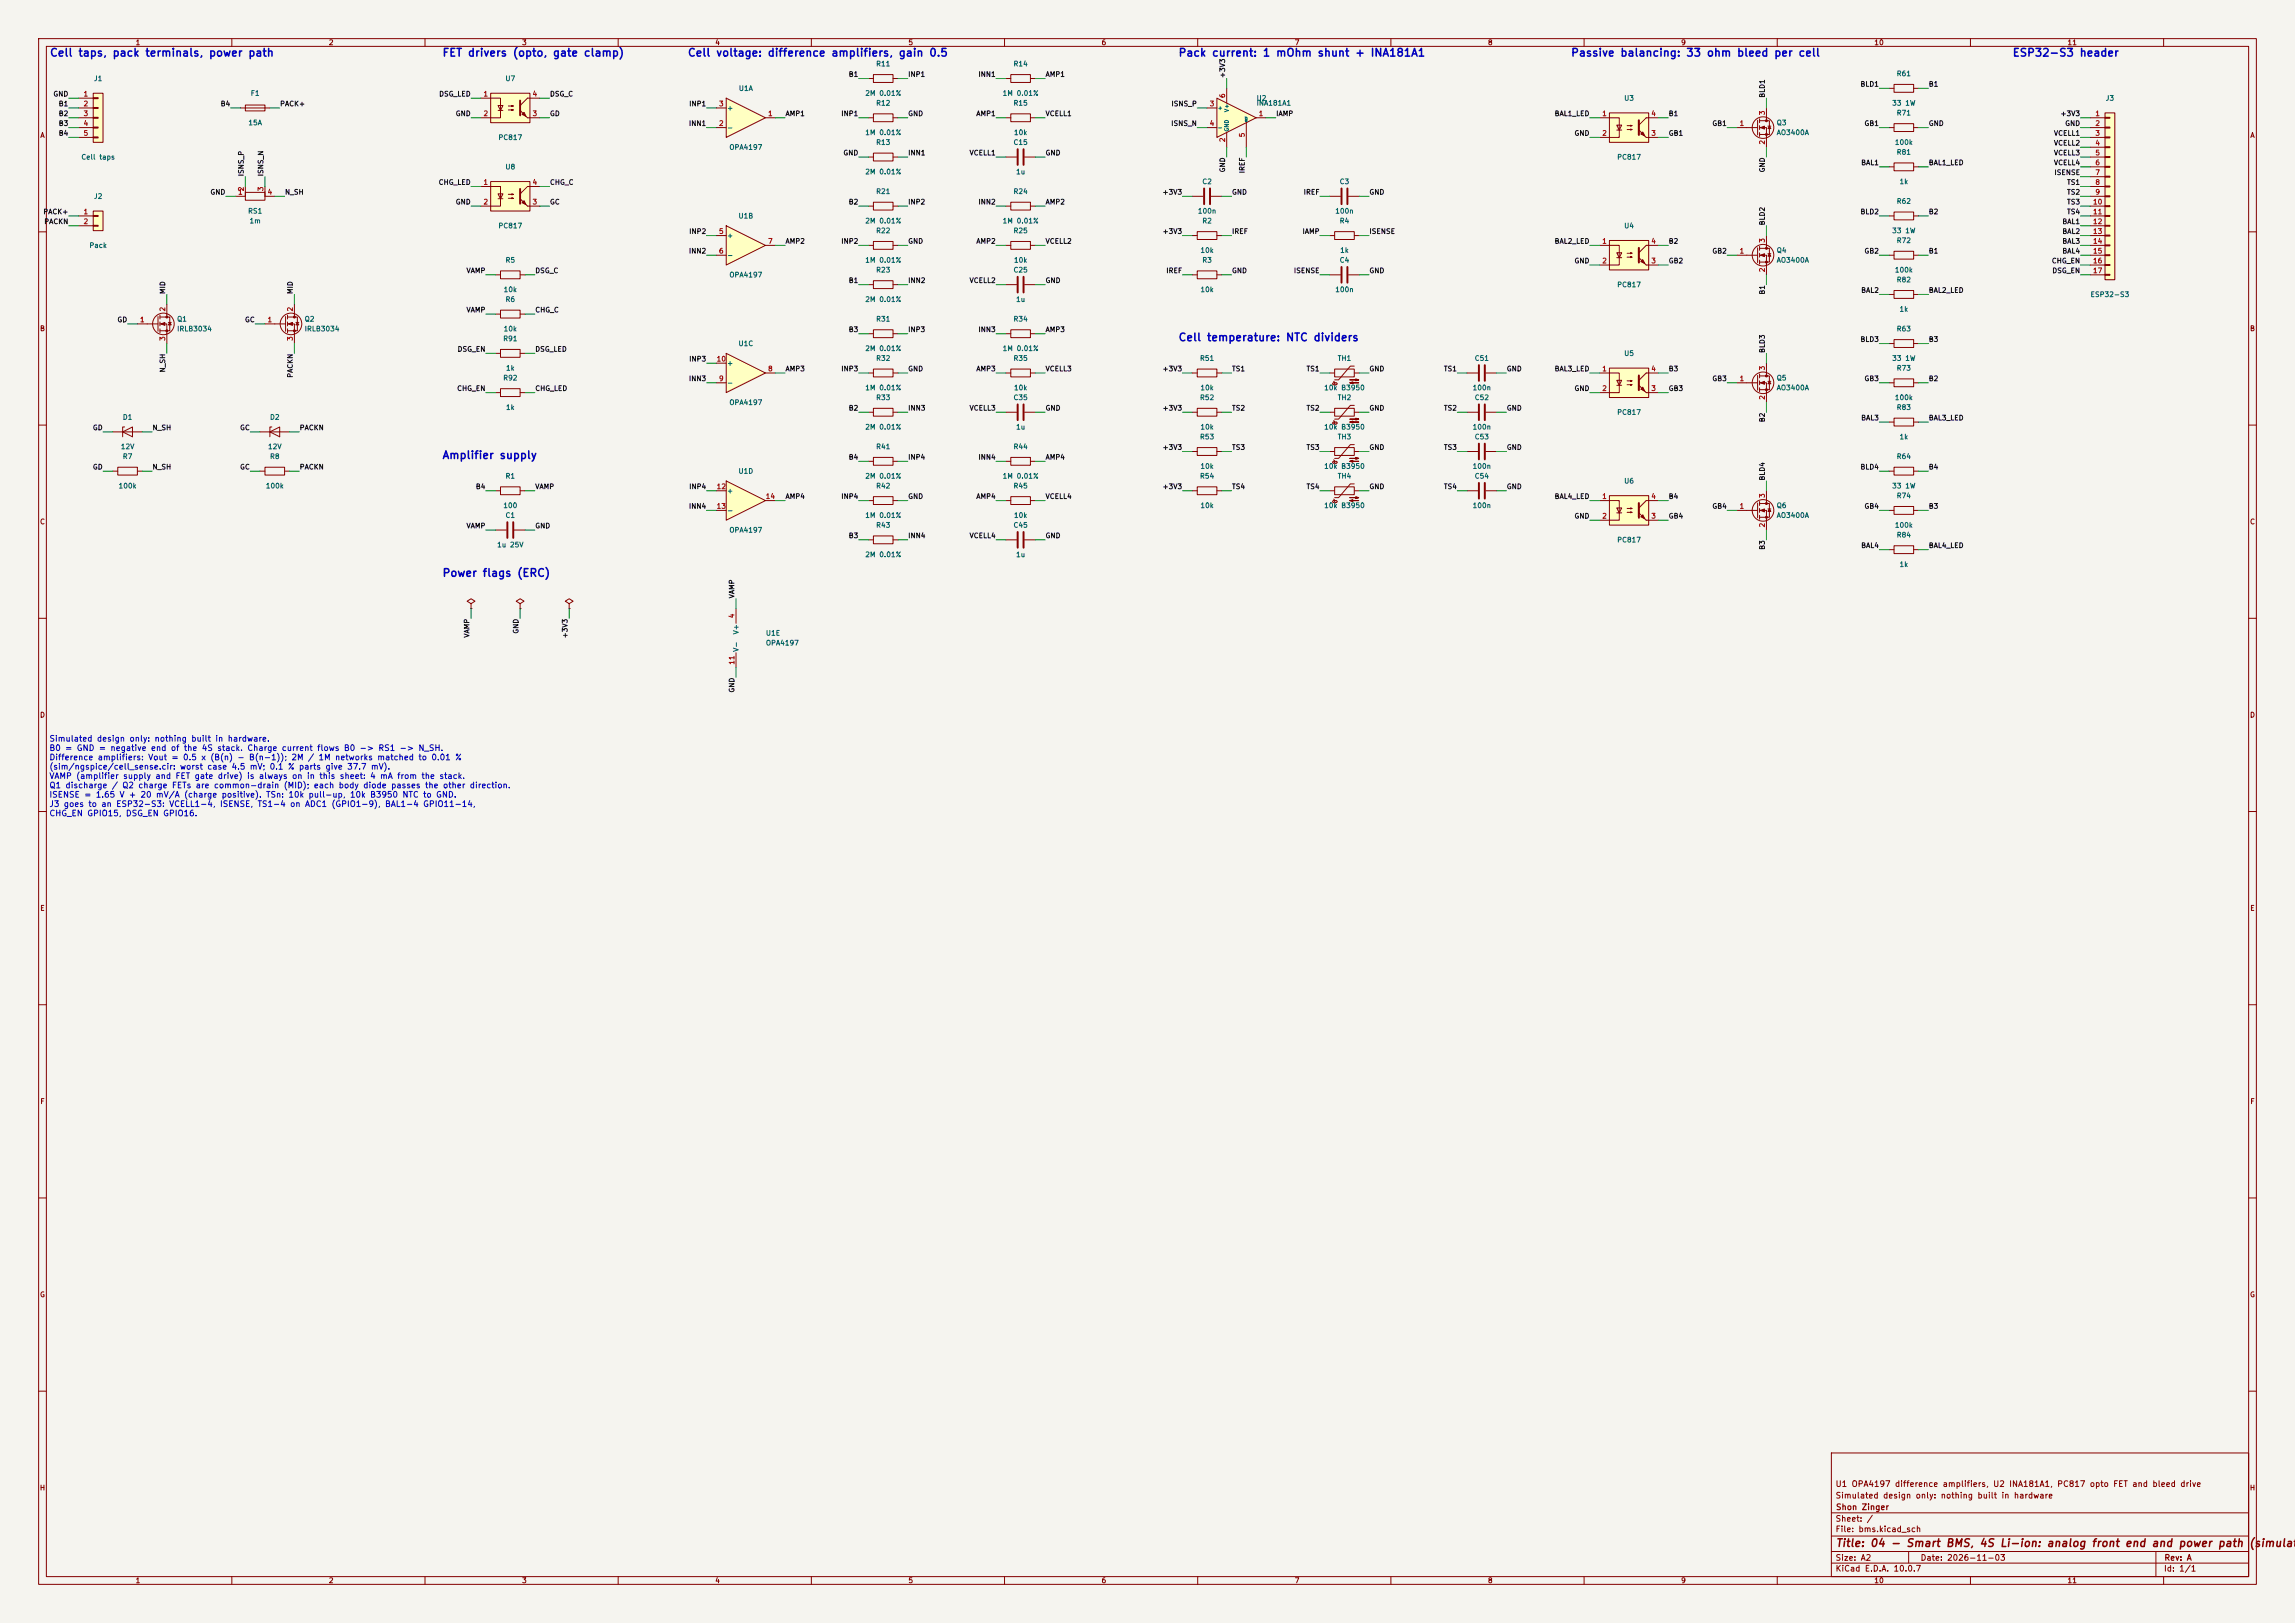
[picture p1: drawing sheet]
<svg xmlns="http://www.w3.org/2000/svg" width="594mm" height="420mm" viewBox="0 0 594 420" stroke-linecap="round" stroke-linejoin="round" font-family="sans-serif">
<defs><g id="words">
<g font-size="2" fill="#0000c2">
<text x="12.8" y="15.1">Cell taps, pack terminals, power path</text>
<text x="114.4" y="15.1">FET drivers (opto, gate clamp)</text>
<text x="177.9" y="15.1">Cell voltage: difference amplifiers, gain 0.5</text>
<text x="304.9" y="15.1">Pack current: 1 mOhm shunt + INA181A1</text>
<text x="406.5" y="15.1">Passive balancing: 33 ohm bleed per cell</text>
<text x="520.8" y="15.1">ESP32-S3 header</text>
<text x="304.9" y="88.8">Cell temperature: NTC dividers</text>
<text x="114.4" y="119.3">Amplifier supply</text>
<text x="114.4" y="149.7">Power flags (ERC)</text>
</g>
<text font-size="2" fill="#840000" x="475" y="400.8">Title: 04 - Smart BMS, 4S Li-ion: analog front end and power path (simulate</text>
<g font-size="1.5" fill="#0000c2">
<text x="12.7" y="192.3">Simulated design only: nothing built in hardware.</text>
<text x="12.7" y="194.7">B0 = GND = negative end of the 4S stack. Charge current flows B0 -&gt; RS1 -&gt; N_SH.</text>
<text x="12.7" y="197.1">Difference amplifiers: Vout = 0.5 x (B(n) - B(n-1)); 2M / 1M networks matched to 0.01 %</text>
<text x="12.7" y="199.5">(sim/ngspice/cell_sense.cir: worst case 4.5 mV; 0.1 % parts give 37.7 mV).</text>
<text x="12.7" y="201.9">VAMP (amplifier supply and FET gate drive) is always on in this sheet: 4 mA from the stack.</text>
<text x="12.7" y="204.3">Q1 discharge / Q2 charge FETs are common-drain (MID); each body diode passes the other direction.</text>
<text x="12.7" y="206.8">ISENSE = 1.65 V + 20 mV/A (charge positive). TSn: 10k pull-up, 10k B3950 NTC to GND.</text>
<text x="12.7" y="209.2">J3 goes to an ESP32-S3: VCELL1-4, ISENSE, TS1-4 on ADC1 (GPIO1-9), BAL1-4 GPIO11-14,</text>
<text x="12.7" y="211.6">CHG_EN GPIO15, DSG_EN GPIO16.</text>
</g>
<g font-size="1.5" fill="#840000">
<text x="475" y="388.1">Simulated design only: nothing built in hardware</text>
<text x="475" y="385.1">U1 OPA4197 difference amplifiers, U2 INA181A1, PC817 opto FET and bleed drive</text>
<text x="475" y="394.1">Sheet: /</text>
<text x="475.1" y="391.1">Shon Zinger</text>
<text x="475" y="396.8">File: bms.kicad_sch</text>
<text x="475" y="407">KiCad E.D.A. 10.0.7</text>
<text x="475" y="404.2">Size: A2</text>
<text x="497" y="404.2">Date: 2026-11-03</text>
<text x="560" y="407">Id: 1/1</text>
<text x="560.1" y="404.2">Rev: A</text>
</g>
<g font-size="1.3" fill="#840000">
<text x="35" y="12">1</text>
<text x="85" y="12">2</text>
<text x="135" y="12">3</text>
<text x="185" y="12">4</text>
<text x="235" y="12">5</text>
<text x="285" y="12">6</text>
<text x="335" y="12">7</text>
<text x="385" y="12">8</text>
<text x="435" y="12">9</text>
<text x="485" y="12">10</text>
<text x="535" y="12">11</text>
<text x="10.3" y="36">A</text>
<text x="582.3" y="36">A</text>
<text x="10.2" y="86">B</text>
<text x="582.2" y="86">B</text>
<text x="10.2" y="136">C</text>
<text x="582.2" y="136">C</text>
<text x="10.2" y="186">D</text>
<text x="582.2" y="186">D</text>
<text x="10.3" y="236">E</text>
<text x="582.3" y="236">E</text>
<text x="10.3" y="286">F</text>
<text x="582.3" y="286">F</text>
<text x="10.2" y="336">G</text>
<text x="582.2" y="336">G</text>
<text x="10.2" y="386">H</text>
<text x="582.2" y="386">H</text>
<text x="35" y="410">1</text>
<text x="85" y="410">2</text>
<text x="135" y="410">3</text>
<text x="185" y="410">4</text>
<text x="235" y="410">5</text>
<text x="285" y="410">6</text>
<text x="335" y="410">7</text>
<text x="385" y="410">8</text>
<text x="435" y="410">9</text>
<text x="485" y="410">10</text>
<text x="535" y="410">11</text>
</g>
<g font-size="1.3" fill="#006464">
<text x="226.6" y="17.5">R11</text>
<text x="262.2" y="17.5">R14</text>
<text x="24.2" y="21.3">J1</text>
<text x="130.7" y="21.3">U7</text>
<text x="191.1" y="23.8">U1A</text>
<text x="490.8" y="20">R61</text>
<text x="64.8" y="25.1">F1</text>
<text x="188.1" y="28.9">+</text>
<text x="223.8" y="25.1">2M 0.01%</text>
<text x="226.6" y="27.6">R12</text>
<text x="259.4" y="25.1">1M 0.01%</text>
<text x="262.2" y="27.6">R15</text>
<text x="325.1" y="26.4">U2</text>
<text x="325.1" y="27.6">INA181A1</text>
<text x="420.2" y="26.4">U3</text>
<text x="489.6" y="27.6">33 1W</text>
<text x="544.9" y="26.4">J3</text>
<text x="64.2" y="32.7">15A</text>
<text x="188.1" y="34">-</text>
<text x="223.8" y="35.3">1M 0.01%</text>
<text x="262.3" y="35.3">10k</text>
<text x="459.7" y="32.7">Q3</text>
<text x="459.7" y="35.3">AO3400A</text>
<text x="490.8" y="30.2">R71</text>
<text x="20.9" y="41.6">Cell taps</text>
<text x="128.9" y="36.5">PC817</text>
<text x="188.6" y="39.1">OPA4197</text>
<text x="226.6" y="37.8">R13</text>
<text x="262.2" y="37.8">C15</text>
<text x="418.4" y="41.6">PC817</text>
<text x="490.3" y="37.8">100k</text>
<text x="490.8" y="40.3">R81</text>
<text x="130.7" y="44.1">U8</text>
<text x="223.8" y="45.4">2M 0.01%</text>
<text x="262.9" y="45.4">1u</text>
<text x="311.1" y="48">C2</text>
<text x="346.6" y="48">C3</text>
<text x="491.5" y="48">1k</text>
<text x="24.2" y="51.8">J2</text>
<text x="226.6" y="50.5">R21</text>
<text x="262.2" y="50.5">R24</text>
<text x="490.8" y="53">R62</text>
<text x="64.1" y="55.6">RS1</text>
<text x="64.5" y="58.1">1m</text>
<text x="128.9" y="59.4">PC817</text>
<text x="191" y="56.8">U1B</text>
<text x="223.8" y="58.1">2M 0.01%</text>
<text x="259.4" y="58.1">1M 0.01%</text>
<text x="309.9" y="55.6">100n</text>
<text x="311.1" y="58.1">R2</text>
<text x="345.5" y="55.6">100n</text>
<text x="346.6" y="58.1">R4</text>
<text x="420.2" y="59.4">U4</text>
<text x="23" y="64.5">Pack</text>
<text x="188.1" y="61.9">+</text>
<text x="226.6" y="60.7">R22</text>
<text x="262.2" y="60.7">R25</text>
<text x="310.6" y="65.7">10k</text>
<text x="346.7" y="65.7">1k</text>
<text x="459.7" y="65.7">Q4</text>
<text x="489.6" y="60.7">33 1W</text>
<text x="490.8" y="63.2">R72</text>
<text x="130.7" y="68.3">R5</text>
<text x="188.1" y="67">-</text>
<text x="223.8" y="68.3">1M 0.01%</text>
<text x="226.6" y="70.8">R23</text>
<text x="262.2" y="70.8">C25</text>
<text x="262.3" y="68.3">10k</text>
<text x="311.1" y="68.3">R3</text>
<text x="346.6" y="68.3">C4</text>
<text x="459.7" y="68.3">AO3400A</text>
<text x="490.3" y="70.8">100k</text>
<text x="130.2" y="75.9">10k</text>
<text x="188.6" y="72.1">OPA4197</text>
<text x="310.6" y="75.9">10k</text>
<text x="345.5" y="75.9">100n</text>
<text x="418.4" y="74.6">PC817</text>
<text x="490.8" y="73.4">R82</text>
<text x="541" y="77.2">ESP32-S3</text>
<text x="45.7" y="83.5">Q1</text>
<text x="78.7" y="83.5">Q2</text>
<text x="130.7" y="78.4">R6</text>
<text x="223.8" y="78.4">2M 0.01%</text>
<text x="226.6" y="83.5">R31</text>
<text x="262.2" y="83.5">R34</text>
<text x="262.9" y="78.4">1u</text>
<text x="491.5" y="81">1k</text>
<text x="45.7" y="86.1">IRLB3034</text>
<text x="78.7" y="86.1">IRLB3034</text>
<text x="130.1" y="88.6">R91</text>
<text x="130.2" y="86.1">10k</text>
<text x="191" y="89.9">U1C</text>
<text x="490.8" y="86.1">R63</text>
<text x="188.1" y="94.9">+</text>
<text x="223.8" y="91.1">2M 0.01%</text>
<text x="226.6" y="93.7">R32</text>
<text x="259.4" y="91.1">1M 0.01%</text>
<text x="262.2" y="93.7">R35</text>
<text x="310.4" y="93.7">R51</text>
<text x="346.1" y="93.7">TH1</text>
<text x="381.6" y="93.7">C51</text>
<text x="420.2" y="92.4">U5</text>
<text x="489.6" y="93.7">33 1W</text>
<text x="130.1" y="98.8">R92</text>
<text x="130.8" y="96.2">1k</text>
<text x="188.1" y="100">-</text>
<text x="223.8" y="101.3">1M 0.01%</text>
<text x="262.3" y="101.3">10k</text>
<text x="310.6" y="101.3">10k</text>
<text x="342.6" y="101.3">10k B3950</text>
<text x="381" y="101.3">100n</text>
<text x="459.7" y="98.8">Q5</text>
<text x="459.7" y="101.3">AO3400A</text>
<text x="490.8" y="96.2">R73</text>
<text x="130.8" y="106.4">1k</text>
<text x="188.6" y="105.1">OPA4197</text>
<text x="226.6" y="103.8">R33</text>
<text x="262.2" y="103.8">C35</text>
<text x="310.4" y="103.8">R52</text>
<text x="346.1" y="103.8">TH2</text>
<text x="381.6" y="103.8">C52</text>
<text x="418.4" y="107.6">PC817</text>
<text x="490.3" y="103.8">100k</text>
<text x="490.8" y="106.4">R83</text>
<text x="31.7" y="108.9">D1</text>
<text x="69.8" y="108.9">D2</text>
<text x="223.8" y="111.5">2M 0.01%</text>
<text x="262.9" y="111.5">1u</text>
<text x="310.4" y="114">R53</text>
<text x="310.6" y="111.5">10k</text>
<text x="342.6" y="111.5">10k B3950</text>
<text x="346.1" y="114">TH3</text>
<text x="381" y="111.5">100n</text>
<text x="381.6" y="114">C53</text>
<text x="491.5" y="114">1k</text>
<text x="31.1" y="116.5">12V</text>
<text x="31.7" y="119.1">R7</text>
<text x="69.2" y="116.5">12V</text>
<text x="69.8" y="119.1">R8</text>
<text x="226.6" y="116.5">R41</text>
<text x="262.2" y="116.5">R44</text>
<text x="490.8" y="119.1">R64</text>
<text x="130.7" y="124.2">R1</text>
<text x="191" y="122.9">U1D</text>
<text x="223.8" y="124.2">2M 0.01%</text>
<text x="259.4" y="124.2">1M 0.01%</text>
<text x="310.4" y="124.2">R54</text>
<text x="310.6" y="121.6">10k</text>
<text x="342.6" y="121.6">10k B3950</text>
<text x="346.1" y="124.2">TH4</text>
<text x="381" y="121.6">100n</text>
<text x="381.6" y="124.2">C54</text>
<text x="420.2" y="125.4">U6</text>
<text x="30.6" y="126.7">100k</text>
<text x="68.7" y="126.7">100k</text>
<text x="130.1" y="131.8">100</text>
<text x="188.1" y="128">+</text>
<text x="226.6" y="126.7">R42</text>
<text x="262.2" y="126.7">R45</text>
<text x="310.6" y="131.8">10k</text>
<text x="342.6" y="131.8">10k B3950</text>
<text x="381" y="131.8">100n</text>
<text x="459.7" y="131.8">Q6</text>
<text x="489.6" y="126.7">33 1W</text>
<text x="490.8" y="129.2">R74</text>
<text x="130.7" y="134.3">C1</text>
<text x="188.1" y="133">-</text>
<text x="223.8" y="134.3">1M 0.01%</text>
<text x="226.6" y="136.9">R43</text>
<text x="262.2" y="136.9">C45</text>
<text x="262.3" y="134.3">10k</text>
<text x="459.7" y="134.3">AO3400A</text>
<text x="490.3" y="136.9">100k</text>
<text x="128.5" y="141.9">1u 25V</text>
<text x="188.6" y="138.1">OPA4197</text>
<text x="418.4" y="140.7">PC817</text>
<text x="490.8" y="139.4">R84</text>
<text x="223.8" y="144.5">2M 0.01%</text>
<text x="262.9" y="144.5">1u</text>
<text x="491.5" y="147">1k</text>
<text x="191.5" y="164.3" transform="rotate(-90 191.5 164.3)">V+</text>
<text x="198.1" y="164.8">U1E</text>
<text x="198.1" y="167.3">OPA4197</text>
<text x="191.5" y="168.8" transform="rotate(-90 191.5 168.8)">V-</text>
</g>
<g font-size="1.3" fill="#0f0f0f">
<text x="219.5" y="20.2">B1</text>
<text x="234.9" y="20.2">INP1</text>
<text x="253.1" y="20.2">INN1</text>
<text x="270.5" y="20.2">AMP1</text>
<text x="317.4" y="20.3" transform="rotate(-90 317.4 20.3)">+3V3</text>
<text x="481.4" y="22.7">BLD1</text>
<text x="499.1" y="22.7">B1</text>
<text x="13.7" y="25.3">GND</text>
<text x="15.1" y="27.8">B1</text>
<text x="57" y="27.8">B4</text>
<text x="72.4" y="27.8">PACK+</text>
<text x="113.5" y="25.3">DSG_LED</text>
<text x="142.2" y="25.3">DSG_C</text>
<text x="178.2" y="27.8">INP1</text>
<text x="303.1" y="27.8">ISNS_P</text>
<text x="457.1" y="25.4" transform="rotate(-90 457.1 25.4)">BLD1</text>
<text x="15.1" y="32.9">B3</text>
<text x="15.1" y="30.4">B2</text>
<text x="15.1" y="35.4">B4</text>
<text x="117.8" y="30.4">GND</text>
<text x="142.2" y="30.4">GD</text>
<text x="178.2" y="32.9">INN1</text>
<text x="203.2" y="30.4">AMP1</text>
<text x="217.6" y="30.4">INP1</text>
<text x="234.9" y="30.4">GND</text>
<text x="252.6" y="30.4">AMP1</text>
<text x="270.5" y="30.4">VCELL1</text>
<text x="303" y="32.9">ISNS_N</text>
<text x="330.2" y="30.4">IAMP</text>
<text x="402.2" y="30.4">BAL1_LED</text>
<text x="407.4" y="35.4">GND</text>
<text x="431.8" y="35.4">GB1</text>
<text x="431.8" y="30.4">B1</text>
<text x="443.1" y="32.9">GB1</text>
<text x="482.4" y="32.9">GB1</text>
<text x="499.1" y="32.9">GND</text>
<text x="531.5" y="35.4">VCELL1</text>
<text x="533.2" y="30.4">+3V3</text>
<text x="534.4" y="32.9">GND</text>
<text x="218.2" y="40.5">GND</text>
<text x="234.9" y="40.5">INN1</text>
<text x="250.8" y="40.5">VCELL1</text>
<text x="270.5" y="40.5">GND</text>
<text x="531.5" y="40.5">VCELL3</text>
<text x="531.5" y="38">VCELL2</text>
<text x="63.4" y="45.7" transform="rotate(-90 63.4 45.7)">ISNS_P</text>
<text x="68.5" y="45.7" transform="rotate(-90 68.5 45.7)">ISNS_N</text>
<text x="317.4" y="44.7" transform="rotate(-90 317.4 44.7)">GND</text>
<text x="322.5" y="45" transform="rotate(-90 322.5 45)">IREF</text>
<text x="457.1" y="44.7" transform="rotate(-90 457.1 44.7)">GND</text>
<text x="481.6" y="43.1">BAL1</text>
<text x="499.1" y="43.1">BAL1_LED</text>
<text x="531.5" y="43.1">VCELL4</text>
<text x="531.6" y="45.6">ISENSE</text>
<text x="54.3" y="50.7">GND</text>
<text x="73.6" y="50.7">N_SH</text>
<text x="113.4" y="48.1">CHG_LED</text>
<text x="117.8" y="53.2">GND</text>
<text x="142.2" y="48.1">CHG_C</text>
<text x="142.2" y="53.2">GC</text>
<text x="219.5" y="53.2">B2</text>
<text x="234.9" y="53.2">INP2</text>
<text x="253.1" y="53.2">INN2</text>
<text x="270.5" y="53.2">AMP2</text>
<text x="300.8" y="50.7">+3V3</text>
<text x="318.7" y="50.7">GND</text>
<text x="337.3" y="50.7">IREF</text>
<text x="354.3" y="50.7">GND</text>
<text x="534.9" y="48.1">TS1</text>
<text x="534.9" y="53.2">TS3</text>
<text x="534.9" y="50.7">TS2</text>
<text x="11.1" y="55.8">PACK+</text>
<text x="11.3" y="58.3">PACKN</text>
<text x="457.1" y="58.4" transform="rotate(-90 457.1 58.4)">BLD2</text>
<text x="481.4" y="55.8">BLD2</text>
<text x="499.1" y="55.8">B2</text>
<text x="533.7" y="58.3">BAL1</text>
<text x="534.9" y="55.8">TS4</text>
<text x="178.2" y="65.9">INN2</text>
<text x="178.2" y="60.8">INP2</text>
<text x="203.2" y="63.4">AMP2</text>
<text x="217.6" y="63.4">INP2</text>
<text x="234.9" y="63.4">GND</text>
<text x="252.6" y="63.4">AMP2</text>
<text x="270.5" y="63.4">VCELL2</text>
<text x="300.8" y="60.8">+3V3</text>
<text x="318.7" y="60.8">IREF</text>
<text x="337" y="60.8">IAMP</text>
<text x="354.3" y="60.8">ISENSE</text>
<text x="402.2" y="63.4">BAL2_LED</text>
<text x="431.8" y="63.4">B2</text>
<text x="443.1" y="65.9">GB2</text>
<text x="482.4" y="65.9">GB2</text>
<text x="499.1" y="65.9">B1</text>
<text x="533.7" y="65.9">BAL4</text>
<text x="533.7" y="63.4">BAL3</text>
<text x="533.7" y="60.8">BAL2</text>
<text x="120.6" y="71">VAMP</text>
<text x="138.4" y="71">DSG_C</text>
<text x="301.7" y="71">IREF</text>
<text x="318.7" y="71">GND</text>
<text x="334.8" y="71">ISENSE</text>
<text x="354.3" y="71">GND</text>
<text x="407.4" y="68.5">GND</text>
<text x="431.8" y="68.5">GB2</text>
<text x="530.9" y="68.5">CHG_EN</text>
<text x="531.1" y="71">DSG_EN</text>
<text x="43.1" y="76.2" transform="rotate(-90 43.1 76.2)">MID</text>
<text x="76.1" y="76.2" transform="rotate(-90 76.1 76.2)">MID</text>
<text x="219.5" y="73.5">B1</text>
<text x="234.9" y="73.5">INN2</text>
<text x="250.8" y="73.5">VCELL2</text>
<text x="270.5" y="73.5">GND</text>
<text x="457.1" y="76.4" transform="rotate(-90 457.1 76.4)">B1</text>
<text x="481.6" y="76.1">BAL2</text>
<text x="499.1" y="76.1">BAL2_LED</text>
<text x="30.3" y="83.7">GD</text>
<text x="63.3" y="83.7">GC</text>
<text x="120.6" y="81.2">VAMP</text>
<text x="138.4" y="81.2">CHG_C</text>
<text x="219.5" y="86.2">B3</text>
<text x="234.9" y="86.2">INP3</text>
<text x="253.1" y="86.2">INN3</text>
<text x="270.5" y="86.2">AMP3</text>
<text x="481.4" y="88.8">BLD3</text>
<text x="499.1" y="88.8">B3</text>
<text x="118.3" y="91.3">DSG_EN</text>
<text x="138.4" y="91.3">DSG_LED</text>
<text x="178.2" y="93.9">INP3</text>
<text x="457.1" y="91.5" transform="rotate(-90 457.1 91.5)">BLD3</text>
<text x="43.1" y="96.5" transform="rotate(-90 43.1 96.5)">N_SH</text>
<text x="76.1" y="97.9" transform="rotate(-90 76.1 97.9)">PACKN</text>
<text x="118.2" y="101.5">CHG_EN</text>
<text x="138.4" y="101.5">CHG_LED</text>
<text x="178.2" y="98.9">INN3</text>
<text x="203.2" y="96.4">AMP3</text>
<text x="217.6" y="96.4">INP3</text>
<text x="234.9" y="96.4">GND</text>
<text x="252.6" y="96.4">AMP3</text>
<text x="270.5" y="96.4">VCELL3</text>
<text x="300.8" y="96.4">+3V3</text>
<text x="318.7" y="96.4">TS1</text>
<text x="338" y="96.4">TS1</text>
<text x="354.3" y="96.4">GND</text>
<text x="373.6" y="96.4">TS1</text>
<text x="389.9" y="96.4">GND</text>
<text x="402.2" y="96.4">BAL3_LED</text>
<text x="407.4" y="101.5">GND</text>
<text x="431.8" y="101.5">GB3</text>
<text x="431.8" y="96.4">B3</text>
<text x="443.1" y="98.9">GB3</text>
<text x="482.4" y="98.9">GB3</text>
<text x="499.1" y="98.9">B2</text>
<text x="219.5" y="106.6">B2</text>
<text x="234.9" y="106.6">INN3</text>
<text x="250.8" y="106.6">VCELL3</text>
<text x="270.5" y="106.6">GND</text>
<text x="300.8" y="106.6">+3V3</text>
<text x="318.7" y="106.6">TS2</text>
<text x="338" y="106.6">TS2</text>
<text x="354.3" y="106.6">GND</text>
<text x="373.6" y="106.6">TS2</text>
<text x="389.9" y="106.6">GND</text>
<text x="23.9" y="111.6">GD</text>
<text x="39.3" y="111.6">N_SH</text>
<text x="62" y="111.6">GC</text>
<text x="77.4" y="111.6">PACKN</text>
<text x="457.1" y="109.4" transform="rotate(-90 457.1 109.4)">B2</text>
<text x="481.6" y="109.1">BAL3</text>
<text x="499.1" y="109.1">BAL3_LED</text>
<text x="219.5" y="119.3">B4</text>
<text x="234.9" y="119.3">INP4</text>
<text x="253.1" y="119.3">INN4</text>
<text x="270.5" y="119.3">AMP4</text>
<text x="300.8" y="116.7">+3V3</text>
<text x="318.7" y="116.7">TS3</text>
<text x="338" y="116.7">TS3</text>
<text x="354.3" y="116.7">GND</text>
<text x="373.6" y="116.7">TS3</text>
<text x="389.9" y="116.7">GND</text>
<text x="23.9" y="121.8">GD</text>
<text x="39.3" y="121.8">N_SH</text>
<text x="62" y="121.8">GC</text>
<text x="77.4" y="121.8">PACKN</text>
<text x="457.1" y="124.5" transform="rotate(-90 457.1 124.5)">BLD4</text>
<text x="481.4" y="121.8">BLD4</text>
<text x="499.1" y="121.8">B4</text>
<text x="123" y="126.9">B4</text>
<text x="138.4" y="126.9">VAMP</text>
<text x="178.2" y="132">INN4</text>
<text x="178.2" y="126.9">INP4</text>
<text x="203.2" y="129.4">AMP4</text>
<text x="217.6" y="129.4">INP4</text>
<text x="234.9" y="129.4">GND</text>
<text x="252.6" y="129.4">AMP4</text>
<text x="270.5" y="129.4">VCELL4</text>
<text x="300.8" y="126.9">+3V3</text>
<text x="318.7" y="126.9">TS4</text>
<text x="338" y="126.9">TS4</text>
<text x="354.3" y="126.9">GND</text>
<text x="373.6" y="126.9">TS4</text>
<text x="389.9" y="126.9">GND</text>
<text x="402.2" y="129.4">BAL4_LED</text>
<text x="431.8" y="129.4">B4</text>
<text x="443.1" y="132">GB4</text>
<text x="482.4" y="132">GB4</text>
<text x="499.1" y="132">B3</text>
<text x="120.6" y="137">VAMP</text>
<text x="138.4" y="137">GND</text>
<text x="407.4" y="134.5">GND</text>
<text x="431.8" y="134.5">GB4</text>
<text x="219.5" y="139.6">B3</text>
<text x="234.9" y="139.6">INN4</text>
<text x="250.8" y="139.6">VCELL4</text>
<text x="270.5" y="139.6">GND</text>
<text x="457.1" y="142.4" transform="rotate(-90 457.1 142.4)">B3</text>
<text x="481.6" y="142.1">BAL4</text>
<text x="499.1" y="142.1">BAL4_LED</text>
<text x="190.4" y="155" transform="rotate(-90 190.4 155)">VAMP</text>
<text x="121.8" y="165.1" transform="rotate(-90 121.8 165.1)">VAMP</text>
<text x="134.5" y="164.1" transform="rotate(-90 134.5 164.1)">GND</text>
<text x="147.2" y="165.3" transform="rotate(-90 147.2 165.3)">+3V3</text>
<text x="190.4" y="179.4" transform="rotate(-90 190.4 179.4)">GND</text>
</g>
<g font-size="1.3" fill="#a90000">
<text x="21.5" y="25.3">1</text>
<text x="21.5" y="27.8">2</text>
<text x="125" y="25.3">1</text>
<text x="137.7" y="25.3">4</text>
<text x="186" y="27.8">3</text>
<text x="313" y="27.8">3</text>
<text x="317.4" y="25.5" transform="rotate(-90 317.4 25.5)">6</text>
<text x="457.1" y="29.9" transform="rotate(-90 457.1 29.9)">3</text>
<text x="21.5" y="30.3">3</text>
<text x="21.5" y="32.9">4</text>
<text x="21.5" y="35.4">5</text>
<text x="125" y="30.3">2</text>
<text x="137.7" y="30.3">3</text>
<text x="186" y="32.9">2</text>
<text x="198.7" y="30.3">1</text>
<text x="313" y="32.9">4</text>
<text x="322.4" y="35.7" transform="rotate(-90 322.4 35.7)">5</text>
<text x="325.7" y="30.3">1</text>
<text x="414.6" y="30.3">1</text>
<text x="414.6" y="35.4">2</text>
<text x="427.3" y="35.4">3</text>
<text x="427.3" y="30.3">4</text>
<text x="450.1" y="32.9">1</text>
<text x="542.2" y="30.3">1</text>
<text x="542.2" y="32.9">2</text>
<text x="542.2" y="35.4">3</text>
<text x="317.4" y="36.9" transform="rotate(-90 317.4 36.9)">2</text>
<text x="457.1" y="37.6" transform="rotate(-90 457.1 37.6)">2</text>
<text x="542.2" y="38">4</text>
<text x="542.2" y="40.5">5</text>
<text x="542.2" y="43">6</text>
<text x="542.2" y="45.6">7</text>
<text x="61.5" y="50.7">1</text>
<text x="63.4" y="49.6" transform="rotate(-90 63.4 49.6)">2</text>
<text x="68.4" y="49.6" transform="rotate(-90 68.4 49.6)">3</text>
<text x="69.1" y="50.7">4</text>
<text x="125" y="48.1">1</text>
<text x="125" y="53.2">2</text>
<text x="137.7" y="53.2">3</text>
<text x="137.7" y="48.1">4</text>
<text x="541.6" y="53.2">10</text>
<text x="542.2" y="48.1">8</text>
<text x="542.2" y="50.7">9</text>
<text x="21.5" y="55.7">1</text>
<text x="21.5" y="58.3">2</text>
<text x="541.6" y="55.7">11</text>
<text x="541.6" y="58.3">12</text>
<text x="186" y="60.8">5</text>
<text x="186" y="65.9">6</text>
<text x="198.7" y="63.4">7</text>
<text x="414.6" y="63.4">1</text>
<text x="427.3" y="63.4">4</text>
<text x="450.1" y="65.9">1</text>
<text x="457.1" y="63" transform="rotate(-90 457.1 63)">3</text>
<text x="541.6" y="60.8">13</text>
<text x="541.6" y="63.4">14</text>
<text x="541.6" y="65.9">15</text>
<text x="414.6" y="68.4">2</text>
<text x="427.3" y="68.4">3</text>
<text x="457.1" y="70.6" transform="rotate(-90 457.1 70.6)">2</text>
<text x="541.6" y="68.4">16</text>
<text x="541.6" y="71">17</text>
<text x="36.1" y="83.7">1</text>
<text x="43" y="80.7" transform="rotate(-90 43 80.7)">2</text>
<text x="69.1" y="83.7">1</text>
<text x="76.1" y="80.7" transform="rotate(-90 76.1 80.7)">2</text>
<text x="43" y="88.4" transform="rotate(-90 43 88.4)">3</text>
<text x="76.1" y="88.4" transform="rotate(-90 76.1 88.4)">3</text>
<text x="185.4" y="93.8">10</text>
<text x="457.1" y="96" transform="rotate(-90 457.1 96)">3</text>
<text x="186" y="98.9">9</text>
<text x="198.7" y="96.4">8</text>
<text x="414.6" y="96.4">1</text>
<text x="414.6" y="101.5">2</text>
<text x="427.3" y="101.5">3</text>
<text x="427.3" y="96.4">4</text>
<text x="450.1" y="98.9">1</text>
<text x="457.1" y="103.6" transform="rotate(-90 457.1 103.6)">2</text>
<text x="185.4" y="126.9">12</text>
<text x="185.4" y="131.9">13</text>
<text x="198.1" y="129.4">14</text>
<text x="414.6" y="129.4">1</text>
<text x="427.3" y="129.4">4</text>
<text x="450.1" y="131.9">1</text>
<text x="457.1" y="129" transform="rotate(-90 457.1 129)">3</text>
<text x="414.6" y="134.5">2</text>
<text x="427.3" y="134.5">3</text>
<text x="457.1" y="136.6" transform="rotate(-90 457.1 136.6)">2</text>
<text x="190.4" y="160.1" transform="rotate(-90 190.4 160.1)">4</text>
<text x="190.4" y="172.2" transform="rotate(-90 190.4 172.2)">11</text>
</g>
<g font-size="1" fill="#006464">
<text x="315.1" y="28.7">+</text>
<text x="318.3" y="29.1" transform="rotate(-90 318.3 29.1)">V+</text>
<text x="315.1" y="33.8">-</text>
<text x="318.3" y="34.2" transform="rotate(-90 318.3 34.2)">GND</text>
</g>
<text font-size=".5" fill="#006464" x="323" y="31.6" transform="rotate(-90 323 31.6)">REF</text>
</g></defs>
<path d="M0 0h594v420h-594z" fill="#f5f4ef" stroke="#f5f4ef" stroke-width=".26"/>
<g fill="none" stroke="#840000" stroke-width=".26">
<path d="M10 10h574v400h-574zM12 12h570v396h-570zM60 10v2M110 10v2M160 10v2M210 10v2M260 10v2M310 10v2M360 10v2M410 10v2M460 10v2M510 10v2"/>
<path d="M560 10v2M449.6 33h5.3M454.9 31.1v3.8M455.4 31.2h2.6v3.6h-2.6M455.4 33h1.8v5.1M455.4 30.7v1.1M455.4 32.5v1M455.4 34.3v1M457.2 27.9v3.3M457.6 32.6h.7M458 32.6l.3 .7h-.7zM488.9 55.9h1.3"/>
<path d="M490.2 54.9h5.1v2h-5.1zM495.3 55.9h1.3M10 60h2M582 60h2M308.6 96.5h1.3M309.9 95.5h5.1v2h-5.1zM315 96.5h1.2M10 110h2M344.2 116.8h1.2M345.2 119l.3 .6-.2 .2h-.3l-.1-.2 .2-.2 1 .1-.1 .3-.4 .2M345.4 115.8h5.1v2.1h-5.1zM350.5 115.1h-1l-3 3.5h-1.1"/>
<path d="M350.5 116.8h1.3M582 110h2M344.2 127h1.2M345.2 129.2l.3 .5-.2 .3h-.3l-.1-.3 .2-.2 1 .2-.1 .3-.4 .2M345.4 126h5.1v2h-5.1zM350.5 125.2h-1l-3 3.6h-1.1M350.5 127h1.3M10 160h2M582 160h2M10 210h2M582 210h2M10 260h2"/>
<path d="M582 260h2M10 310h2M582 310h2M10 360h2M474 376h108v32h-108zM582 360h2M474 397.5h108M474 391.5h108M60 408v2M110 408v2M160 408v2M210 408v2"/>
<path d="M260 408v2M310 408v2M360 408v2M410 408v2M460 408v2M474 404.5h108M474 401.5h108M494 401.5v3M510 408v2M558 401.5v6.5M560 408v2"/>
<circle cx="456.3" cy="33" r="2.79"/>
</g>
<g fill="#840000" stroke="#840000" stroke-width=".26">
<path d="M349.4 119.4l.7-.3v.5l-.7-.2h2.3z"/>
<path d="M349.4 118.6h2.3l-.8 .3v-.5l.8 .2z"/>
<path d="M349.4 129.5l.7-.2v.5l-.7-.3h2.3z"/>
<path d="M349.4 128.8h2.3l-.8 .2v-.5l.8 .3z"/>
<path d="M455.7 33l1-.4v.8z"/>
<circle cx="457.2" cy="31.2" r=".25"/>
<circle cx="457.2" cy="34.8" r=".25"/>
</g>
<path d="M24.1 24.1h2.6v12.7h-2.6z" fill="#ffffc2"/>
<path d="M20.3 25.4h3.8M20.3 27.9h3.8M20.3 30.5h3.8M20.3 33h3.8M20.3 35.6h3.8M24.1 24.1h2.6v12.7h-2.6zM24.1 25.3h1.3v.2h-1.3zM24.1 27.8h1.3v.3h-1.3zM24.1 30.4h1.3v.2h-1.3zM24.1 32.9h1.3v.2h-1.3zM24.1 35.4h1.3v.3h-1.3z" fill="none" stroke="#840000" stroke-width=".26"/>
<path d="M416.6 29.2h10.1v7.6h-10.1z" fill="#ffffc2"/>
<path d="M414 30.5h5.1v3.2M416.6 29.2h10.1v7.6h-10.1zM418.5 32.4h1.2l-.6 1.3zM418.5 33.7h1.2M419.1 33.7v1.9h-5.1M421.1 32.5h1.3M421.1 33.5h1.3M426.1 35.6h3.2M429.3 30.5h-3.2l-1.9 1.9" fill="none" stroke="#840000" stroke-width=".26"/>
<path d="M424.2 31.1v3.8" fill="none" stroke="#840000" stroke-width=".51"/>
<g fill="#840000" stroke="#840000" stroke-width=".26">
<path d="M424.7 34.7l.5-.5 .5 1z"/>
<path d="M424.2 33.7l1.9 1.9z"/>
</g>
<path d="M416.6 62.2h10.1v7.7h-10.1z" fill="#ffffc2"/>
<g fill="none" stroke="#840000" stroke-width=".26">
<path d="M488.9 22.9h1.3M488.9 33h1.3M490.2 21.8h5.1v2.1h-5.1zM490.2 32h5.1v2h-5.1zM495.3 22.9h1.3M495.3 33h1.3M63.5 49.8h5.1v2h-5.1zM63.5 48.3v2.5h-2.5M68.6 48.3v2.5h2.5M76.2 78.7v3.3M414 63.5h5.1v3.2M416.6 62.2h10.1v7.7h-10.1z"/>
<path d="M418.5 65.4h1.2l-.6 1.3zM418.5 66.7h1.2M419.1 66.7v1.9h-5.1M421.1 65.5h1.3M421.1 66.5h1.3M426.1 68.6h3.2M429.3 63.5h-3.2l-1.9 1.9M68.6 83.8h5.3M73.9 81.9v3.8M74.4 82h2.6v3.6h-2.6M74.4 83.8h1.8v5.1M74.4 81.5v1.1"/>
<path d="M74.4 83.3v1M74.4 85.1v1M76.6 83.4h.7M77 83.4l.3 .7h-.7z"/>
<circle cx="75.3" cy="83.8" r="2.79"/>
</g>
<path d="M424.2 64.1v3.8" fill="none" stroke="#840000" stroke-width=".51"/>
<g fill="#840000" stroke="#840000" stroke-width=".26">
<path d="M424.7 67.7l.5-.5 .5 1z"/>
<path d="M424.2 66.7l1.9 1.9z"/>
<path d="M74.7 83.8l1-.4v.8z"/>
<circle cx="76.2" cy="82" r=".25"/>
<circle cx="76.2" cy="85.6" r=".25"/>
</g>
<path d="M416.6 95.3h10.1v7.6h-10.1z" fill="#ffffc2"/>
<path d="M414 96.5h5.1v3.2M416.6 95.3h10.1v7.6h-10.1zM418.5 98.4h1.2l-.6 1.3zM418.5 99.7h1.2M419.1 99.7v1.9h-5.1M421.1 98.6h1.3M421.1 99.6h1.3M429.3 96.5h-3.2l-1.9 1.9M67.3 111.8h7.6M69.8 111.8l2.6-1.3v2.5zM70.4 110.5h-.6v2.5M426.1 101.6h3.2" fill="none" stroke="#840000" stroke-width=".26"/>
<path d="M424.2 97.2v3.8" fill="none" stroke="#840000" stroke-width=".51"/>
<g fill="#840000" stroke="#840000" stroke-width=".26">
<path d="M424.7 100.7l.5-.5 .5 1z"/>
<path d="M424.2 99.7l1.9 1.9z"/>
</g>
<path d="M416.6 128.3h10.1v7.6h-10.1z" fill="#ffffc2"/>
<g fill="none" stroke="#840000" stroke-width=".26">
<path d="M43.2 78.7v3.3M35.6 83.8h5.3M40.9 81.9v3.8M41.4 82h2.5v3.6h-2.5M41.4 83.8h1.8v5.1M41.4 81.5v1.1M41.4 83.3v1M41.4 85.1v1M43.6 83.4h.7M43.9 83.4l.4 .7h-.7zM379.7 96.5h2.8M384.6 96.5h2.7"/>
<path d="M29.2 111.8h7.6M31.7 111.8l2.6-1.3v2.5zM32.3 110.5h-.6v2.5M379.7 116.8h2.8M379.7 106.7h2.8M384.6 116.8h2.7M384.6 106.7h2.7M29.2 121.9h1.3M30.5 120.9h5.1v2h-5.1zM35.6 121.9h1.2M67.3 121.9h1.3M68.6 120.9h5.1v2h-5.1z"/>
<path d="M73.7 121.9h1.2M379.7 127h2.8M384.6 127h2.7M414 129.5h5.1v3.2M416.6 128.3h10.1v7.6h-10.1zM418.5 131.4h1.2l-.6 1.3zM418.5 132.7h1.2M419.1 132.7v1.9h-5.1M421.1 131.6h1.3M421.1 132.6h1.3M426.1 134.6h3.2M429.3 129.5h-3.2l-1.9 1.9"/>
<circle cx="42.3" cy="83.8" r="2.79"/>
</g>
<path d="M382.8 94.5v4.1M384.3 94.5v4.1M382.8 104.6v4.1M382.8 114.8v4.1M384.3 104.6v4.1M384.3 114.8v4.1M382.8 125v4M384.3 125v4M424.2 130.2v3.8" fill="none" stroke="#840000" stroke-width=".51"/>
<g fill="#840000" stroke="#840000" stroke-width=".26">
<path d="M424.7 133.7l.5-.5 .5 1z"/>
<path d="M424.2 132.7l1.9 1.9z"/>
<path d="M41.7 83.8l1-.4v.8z"/>
<circle cx="43.2" cy="82" r=".25"/>
<circle cx="43.2" cy="85.6" r=".25"/>
</g>
<path d="M544.8 29.2h2.6v43.2h-2.6z" fill="#ffffc2"/>
<g fill="none" stroke="#840000" stroke-width=".26">
<path d="M541 30.5h3.8M541 33h3.8M541 35.6h3.8M541 38.1h3.8M544.8 29.2h2.6v43.2h-2.6zM544.8 30.4h1.3v.2h-1.3zM544.8 32.9h1.3v.2h-1.3zM544.8 35.4h1.3v.3h-1.3zM544.8 38h1.3v.2h-1.3zM488.9 43.2h1.3M490.2 42.2h5.1v2h-5.1zM495.3 43.2h1.3"/>
<path d="M541 40.6h3.8M541 43.2h3.8M541 45.7h3.8M541 48.3h3.8M541 50.8h3.8M541 53.3h3.8M541 55.9h3.8M541 58.4h3.8M544.8 40.5h1.3v.3h-1.3zM544.8 43.1h1.3v.2h-1.3zM544.8 45.6h1.3v.2h-1.3zM544.8 48.1h1.3v.3h-1.3z"/>
<path d="M544.8 50.7h1.3v.2h-1.3zM544.8 53.2h1.3v.3h-1.3zM544.8 55.8h1.3v.2h-1.3zM544.8 58.3h1.3v.2h-1.3zM128.3 71.1h1.2M129.5 70.1h5.1v2h-5.1zM134.6 71.1h1.3M224.8 73.7h1.3M226.1 72.6h5v2.1h-5zM231.1 73.7h1.3M449.6 66h5.3M454.9 64.1v3.8"/>
<path d="M455.4 64.3h2.6v3.5h-2.6M455.4 66h1.8v5.1M455.4 63.8v1M455.4 65.5v1M455.4 67.3v1M457.2 61v3.3M457.6 65.7h.7M458 65.7l.3 .6h-.7zM541 61h3.8M541 63.5h3.8M541 66h3.8M541 68.6h3.8"/>
<path d="M541 71.1h3.8M544.8 60.8h1.3v.3h-1.3zM544.8 63.4h1.3v.2h-1.3zM544.8 65.9h1.3v.3h-1.3zM544.8 68.5h1.3v.2h-1.3zM544.8 71h1.3v.2h-1.3zM128.3 81.3h1.2M128.3 91.4h1.2M129.5 80.3h5.1v2h-5.1zM129.5 90.4h5.1v2.1h-5.1zM134.6 81.3h1.3M134.6 91.4h1.3"/>
<path d="M224.8 96.5h1.3M224.8 86.4h1.3M226.1 95.5h5v2h-5zM226.1 85.3h5v2.1h-5zM231.1 96.5h1.3M231.1 86.4h1.3M260.3 96.5h1.3M261.6 95.5h5.1v2h-5.1zM266.7 96.5h1.3M449.6 99.1h5.3M454.9 97.2v3.8M455.4 97.3h2.6v3.5h-2.6"/>
<path d="M455.4 99.1h1.8v5M455.4 96.8v1M455.4 98.6v1M457.2 94v3.3M457.6 98.7h.7M458 98.7l.3 .6h-.7zM128.3 101.6h1.2M129.5 100.6h5.1v2h-5.1zM134.6 101.6h1.3M224.8 106.7h1.3M224.8 119.4h1.3M226.1 105.7h5v2h-5z"/>
<path d="M226.1 118.4h5v2h-5zM231.1 106.7h1.3M231.1 119.4h1.3M260.3 106.7h2.8M260.3 119.4h1.3M261.6 118.4h5.1v2h-5.1zM265.2 106.7h2.8M266.7 119.4h1.3M455.4 100.3v1M128.3 127h1.2M128.3 137.2h2.8M129.5 126h5.1v2h-5.1z"/>
<path d="M133.1 137.2h2.8M134.6 127h1.3M224.8 139.7h1.3M224.8 129.5h1.3M226.1 138.7h5v2h-5zM226.1 128.5h5v2.1h-5zM231.1 139.7h1.3M231.1 129.5h1.3M260.3 139.7h2.8M260.3 129.5h1.3M261.6 128.5h5.1v2.1h-5.1zM265.2 139.7h2.8"/>
<path d="M266.7 129.5h1.3M121.9 156.2l1-.6-1-.7-1 .7 1 .6v1.3M121.9 157.5h.1M134.6 156.2l1-.6-1-.7-1 .7 1 .6v1.3M134.6 157.5h.1M147.3 156.2l1-.6-1-.7-1 .7 1 .6v1.3M147.3 157.5h.1M190.5 157.5v3.8M190.5 168.9v3.8"/>
<circle cx="456.3" cy="66" r="2.79"/>
<circle cx="456.3" cy="99.1" r="2.79"/>
</g>
<g fill="#840000" stroke="#840000" stroke-width=".26">
<path d="M455.7 66l1-.3v.7z"/>
<path d="M455.7 99.1l1-.4v.7z"/>
<circle cx="457.2" cy="64.3" r=".25"/>
<circle cx="457.2" cy="67.8" r=".25"/>
<circle cx="457.2" cy="97.3" r=".25"/>
<circle cx="457.2" cy="100.8" r=".25"/>
</g>
<path d="M263.4 104.6v4.1M264.9 104.6v4.1M131.3 135.1v4.1M132.8 135.1v4.1M263.4 137.7v4M264.9 137.7v4" fill="none" stroke="#840000" stroke-width=".51"/>
<path d="M188 124.5l10.1 5-10.1 5.1z" fill="#ffffc2"/>
<g fill="none" stroke="#840000" stroke-width=".26">
<path d="M226.1 39.6h5v2.1h-5zM224.8 53.3h1.3M224.8 40.6h1.3M226.1 52.3h5v2.1h-5zM231.1 53.3h1.3M231.1 40.6h1.3M224.8 63.5h1.3M226.1 62.5h5v2h-5zM231.1 63.5h1.3M185.4 127h2.6M185.4 132.1h2.6M188 124.5l10.1 5-10.1 5.1z"/>
<path d="M198.1 129.5h2.6"/>
</g>
<path d="M188 58.4l10.1 5.1-10.1 5.1z" fill="#ffffc2"/>
<path d="M188 58.4l10.1 5.1-10.1 5.1zM185.4 61h2.6M185.4 66h2.6M198.1 63.5h2.6" fill="none" stroke="#840000" stroke-width=".26"/>
<path d="M188 91.4l10.1 5.1-10.1 5.1z" fill="#ffffc2"/>
<g fill="none" stroke="#840000" stroke-width=".26">
<path d="M226.1 19.3h5v2h-5zM261.6 19.3h5.1v2h-5.1zM224.8 20.3h1.3M224.8 30.5h1.3M226.1 29.5h5v2h-5zM231.1 20.3h1.3M231.1 30.5h1.3M260.3 20.3h1.3M260.3 30.5h1.3M261.6 29.5h5.1v2h-5.1zM266.7 20.3h1.3M266.7 30.5h1.3"/>
<path d="M260.3 40.6h2.8M265.2 40.6h2.8M308.6 50.8h2.8M309.9 59.9h5.1v2.1h-5.1zM313.4 50.8h2.8M344.2 50.8h2.8M345.4 59.9h5.1v2.1h-5.1zM349 50.8h2.8M308.6 71.1h1.3M308.6 61h1.3M309.9 70.1h5.1v2h-5.1zM315 71.1h1.2"/>
<path d="M315 61h1.2M344.2 71.1h2.8M344.2 61h1.2M349 71.1h2.8M350.5 61h1.3M185.4 99.1h2.6M185.4 94h2.6M188 91.4l10.1 5.1-10.1 5.1zM198.1 96.5h2.6"/>
</g>
<path d="M263.4 38.6v4.1M264.9 38.6v4.1M311.7 48.8v4M313.2 48.8v4M347.2 48.8v4M348.7 48.8v4M347.2 69.1v4.1M348.7 69.1v4.1" fill="none" stroke="#840000" stroke-width=".51"/>
<path d="M315 25.4l10.1 5.1-10.1 5.1z" fill="#ffffc2"/>
<path d="M312.4 27.9h2.6M312.4 33h2.6M315 25.4l10.1 5.1-10.1 5.1zM317.5 22.9v3.8M317.5 34.3v3.8M322.6 31.8v6.3M325.1 30.5h2.6" fill="none" stroke="#840000" stroke-width=".26"/>
<path d="M188 25.4l10.1 5.1-10.1 5.1z" fill="#ffffc2"/>
<path d="M185.4 33h2.6M185.4 27.9h2.6M188 25.4l10.1 5.1-10.1 5.1zM198.1 30.5h2.6M260.3 53.3h1.3M261.6 52.3h5.1v2.1h-5.1zM266.7 53.3h1.3M260.3 63.5h1.3M261.6 62.5h5.1v2h-5.1zM266.7 63.5h1.3" fill="none" stroke="#840000" stroke-width=".26"/>
<path d="M127 24.1h10.2v7.7h-10.2z" fill="#ffffc2"/>
<path d="M124.5 25.4h5v3.2M127 24.1h10.2v7.7h-10.2zM128.9 27.3h1.3l-.7 1.3zM128.9 28.6h1.3M129.5 28.6v1.9h-5M131.6 27.4h1.2M131.6 28.4h1.2M136.5 30.5h3.2M139.7 25.4h-3.2l-1.9 1.9" fill="none" stroke="#840000" stroke-width=".26"/>
<path d="M134.6 26v3.8" fill="none" stroke="#840000" stroke-width=".51"/>
<g fill="#840000" stroke="#840000" stroke-width=".26">
<path d="M135.1 29.6l.5-.5 .5 1z"/>
<path d="M134.6 28.6l1.9 1.9z"/>
</g>
<path d="M127 47h10.2v7.6h-10.2z" fill="#ffffc2"/>
<g fill="none" stroke="#840000" stroke-width=".26">
<path d="M62.2 27.9h7.6M63.5 27.2h5.1v1.5h-5.1zM124.5 48.3h5v3.1M127 47h10.2v7.6h-10.2zM128.9 50.2h1.3l-.7 1.2zM128.9 51.4h1.3M129.5 51.4v1.9h-5M131.6 50.3h1.2M131.6 51.3h1.2M136.5 53.3h3.2M139.7 48.3h-3.2l-1.9 1.9M488.9 76.2h1.3"/>
<path d="M488.9 66h1.3M490.2 75.2h5.1v2h-5.1zM490.2 65h5.1v2.1h-5.1zM495.3 76.2h1.3M495.3 66h1.3M344.2 96.5h1.2M345.2 98.7l.3 .6-.2 .2h-.3l-.1-.2 .2-.2 1 .1-.1 .3-.4 .2M345.4 95.5h5.1v2h-5.1zM350.5 94.7h-1l-3 3.6h-1.1M350.5 96.5h1.3M488.9 88.9h1.3M490.2 87.9h5.1v2h-5.1z"/>
<path d="M495.3 88.9h1.3M344.2 106.7h1.2M345.2 108.8l.3 .6-.2 .3h-.3l-.1-.3 .2-.2 1 .2-.1 .2-.4 .3M345.4 105.7h5.1v2h-5.1zM350.5 104.9h-1l-3 3.6h-1.1M350.5 106.7h1.3M488.9 109.2h1.3M490.2 108.2h5.1v2h-5.1zM495.3 109.2h1.3M308.6 127h1.3M309.9 126h5.1v2h-5.1zM315 127h1.2"/>
<path d="M488.9 121.9h1.3M490.2 120.9h5.1v2h-5.1zM495.3 121.9h1.3"/>
</g>
<path d="M134.6 48.9v3.8" fill="none" stroke="#840000" stroke-width=".51"/>
<g fill="#840000" stroke="#840000" stroke-width=".26">
<path d="M135.1 52.5l.5-.6 .5 1.1z"/>
<path d="M134.6 51.4l1.9 1.9z"/>
<path d="M349.4 109.2l.7-.2v.5l-.7-.3h2.3z"/>
<path d="M349.4 108.5h2.3l-.8 .2v-.5l.8 .3z"/>
<path d="M349.4 99.1l.7-.3v.5l-.7-.2h2.3z"/>
<path d="M349.4 98.3h2.3l-.8 .3v-.6l.8 .3z"/>
</g>
<path d="M24.1 54.6h2.6v5.1h-2.6z" fill="#ffffc2"/>
<g fill="none" stroke="#840000" stroke-width=".26">
<path d="M20.3 55.9h3.8M20.3 58.4h3.8M24.1 54.6h2.6v5.1h-2.6zM24.1 55.8h1.3v.2h-1.3zM24.1 58.3h1.3v.2h-1.3zM260.3 73.7h2.8M265.2 73.7h2.8M260.3 86.4h1.3M261.6 85.3h5.1v2.1h-5.1zM266.7 86.4h1.3M488.9 99.1h1.3M490.2 98h5.1v2.1h-5.1z"/>
<path d="M495.3 99.1h1.3M308.6 116.8h1.3M308.6 106.7h1.3M309.9 115.8h5.1v2.1h-5.1zM309.9 105.7h5.1v2h-5.1zM315 116.8h1.2M315 106.7h1.2M449.6 132.1h5.3M454.9 130.2v3.8M455.4 130.3h2.6v3.6h-2.6M455.4 132.1h1.8v5.1M455.4 129.8v1"/>
<path d="M455.4 131.6v1M455.4 133.4v1M457.2 127v3.3M457.6 131.7h.7M458 131.7l.3 .6h-.7zM488.9 132.1h1.3M490.2 131.1h5.1v2h-5.1zM495.3 132.1h1.3M488.9 142.2h1.3M490.2 141.2h5.1v2.1h-5.1zM495.3 142.2h1.3"/>
<circle cx="456.3" cy="132.1" r="2.79"/>
</g>
<path d="M263.4 71.6v4.1M264.9 71.6v4.1" fill="none" stroke="#840000" stroke-width=".51"/>
<g fill="#840000" stroke="#840000" stroke-width=".26">
<path d="M455.7 132.1l1-.4v.8z"/>
<circle cx="457.2" cy="130.3" r=".25"/>
<circle cx="457.2" cy="133.9" r=".25"/>
</g>
<g fill="none" stroke="#009600" stroke-width=".26">
<path d="M17.8 33h2.5M17.8 30.5h2.5M17.8 35.6h2.5M17.8 27.9h2.5M17.8 25.4h2.5M59.7 27.9h2.5M69.8 27.9h2.6M121.9 30.5h2.6M121.9 25.4h2.6M139.7 30.5h2.5M139.7 25.4h2.5M182.9 33h2.5"/>
<path d="M182.9 27.9h2.5M200.7 30.5h2.5M222.2 30.5h2.6M222.2 20.3h2.6M232.4 30.5h2.5M232.4 20.3h2.5M257.8 30.5h2.5M257.8 20.3h2.5M268 30.5h2.5M268 20.3h2.5M309.9 33h2.5M309.9 27.9h2.5"/>
<path d="M317.5 20.3v2.6M317.5 38.1v2.5M322.6 38.1v2.5M327.7 30.5h2.5M411.5 30.5h2.5M411.5 35.6h2.5M429.3 30.5h2.5M429.3 35.6h2.5M447 33h2.6M457.2 25.4v2.5M457.2 38.1v2.5M486.4 33h2.5"/>
<path d="M486.4 22.9h2.5M496.6 33h2.5M496.6 22.9h2.5M538.5 33h2.5M538.5 30.5h2.5M538.5 35.6h2.5M538.5 38.1h2.5M17.8 55.9h2.5M17.8 58.4h2.5M58.4 50.8h2.6M63.5 45.7v2.6M68.6 45.7v2.6"/>
<path d="M71.1 50.8h2.6M121.9 53.3h2.6M121.9 48.3h2.6M139.7 53.3h2.5M139.7 48.3h2.5M222.2 53.3h2.6M222.2 40.6h2.6M232.4 53.3h2.5M232.4 40.6h2.5M257.8 53.3h2.5M257.8 40.6h2.5M268 53.3h2.5"/>
<path d="M268 40.6h2.5M306.1 50.8h2.5M316.2 50.8h2.6M341.6 50.8h2.6M351.8 50.8h2.5M457.2 58.4v2.6M486.4 43.2h2.5M486.4 55.9h2.5M496.6 43.2h2.5M496.6 55.9h2.5M538.5 53.3h2.5M538.5 40.6h2.5"/>
<path d="M538.5 50.8h2.5M538.5 43.2h2.5M538.5 55.9h2.5M538.5 48.3h2.5M538.5 58.4h2.5M538.5 45.7h2.5M43.2 76.2v2.5M76.2 76.2v2.5M125.7 71.1h2.6M135.9 71.1h2.5M182.9 61h2.5M182.9 66h2.5"/>
<path d="M200.7 63.5h2.5M222.2 73.7h2.6M222.2 63.5h2.6M232.4 73.7h2.5M232.4 63.5h2.5M257.8 73.7h2.5M257.8 63.5h2.5M268 73.7h2.5M268 63.5h2.5M306.1 61h2.5M306.1 71.1h2.5M316.2 61h2.6"/>
<path d="M316.2 71.1h2.6M341.6 61h2.6M341.6 71.1h2.6M351.8 61h2.5M351.8 71.1h2.5M411.5 63.5h2.5M411.5 68.6h2.5M429.3 63.5h2.5M429.3 68.6h2.5M447 66h2.6M457.2 71.1v2.6M486.4 66h2.5"/>
<path d="M486.4 76.2h2.5M496.6 66h2.5M496.6 76.2h2.5M538.5 61h2.5M538.5 66h2.5M538.5 71.1h2.5M538.5 63.5h2.5M538.5 68.6h2.5M33 83.8h2.6M43.2 88.9v2.5M66 83.8h2.6M76.2 88.9v2.5"/>
<path d="M125.7 91.4h2.6M125.7 81.3h2.6M135.9 91.4h2.5M135.9 81.3h2.5M182.9 99.1h2.5M182.9 94h2.5M200.7 96.5h2.5M222.2 86.4h2.6M222.2 96.5h2.6M232.4 86.4h2.5M232.4 96.5h2.5M257.8 86.4h2.5"/>
<path d="M257.8 96.5h2.5M268 86.4h2.5M268 96.5h2.5M306.1 96.5h2.5M316.2 96.5h2.6M341.6 96.5h2.6M351.8 96.5h2.5M377.2 96.5h2.5M387.3 96.5h2.6M411.5 96.5h2.5M429.3 96.5h2.5M447 99.1h2.6"/>
<path d="M457.2 91.4v2.6M486.4 99.1h2.5M486.4 88.9h2.5M496.6 99.1h2.5M496.6 88.9h2.5M26.7 111.8h2.5M36.8 111.8h2.6M64.8 111.8h2.5M74.9 111.8h2.6M125.7 101.6h2.6M135.9 101.6h2.5M222.2 106.7h2.6"/>
<path d="M222.2 119.4h2.6M232.4 106.7h2.5M232.4 119.4h2.5M257.8 106.7h2.5M257.8 119.4h2.5M268 106.7h2.5M268 119.4h2.5M306.1 106.7h2.5M306.1 116.8h2.5M316.2 106.7h2.6M316.2 116.8h2.6M341.6 106.7h2.6"/>
<path d="M341.6 116.8h2.6M351.8 106.7h2.5M351.8 116.8h2.5M377.2 106.7h2.5M377.2 116.8h2.5M387.3 106.7h2.6M387.3 116.8h2.6M411.5 101.6h2.5M429.3 101.6h2.5M457.2 104.1v2.6M486.4 109.2h2.5M496.6 109.2h2.5"/>
<path d="M26.7 121.9h2.5M36.8 121.9h2.6M64.8 121.9h2.5M74.9 121.9h2.6M125.7 127h2.6M125.7 137.2h2.6M135.9 127h2.5M135.9 137.2h2.5M182.9 132.1h2.5M182.9 127h2.5M200.7 129.5h2.5M222.2 129.5h2.6"/>
<path d="M222.2 139.7h2.6M232.4 129.5h2.5M232.4 139.7h2.5M257.8 129.5h2.5M257.8 139.7h2.5M268 129.5h2.5M268 139.7h2.5M306.1 127h2.5M316.2 127h2.6M341.6 127h2.6M351.8 127h2.5M377.2 127h2.5"/>
<path d="M387.3 127h2.6M411.5 129.5h2.5M411.5 134.6h2.5M429.3 129.5h2.5M429.3 134.6h2.5M447 132.1h2.6M457.2 124.5v2.5M457.2 137.2v2.5M486.4 132.1h2.5M486.4 121.9h2.5M496.6 132.1h2.5M496.6 121.9h2.5"/>
<path d="M121.9 157.5v2.5M134.6 157.5v2.5M147.3 157.5v2.5M190.5 154.9v2.6M486.4 142.2h2.5M496.6 142.2h2.5M190.5 172.7v2.6"/>
</g>
<use href="#words"/>
</svg>
